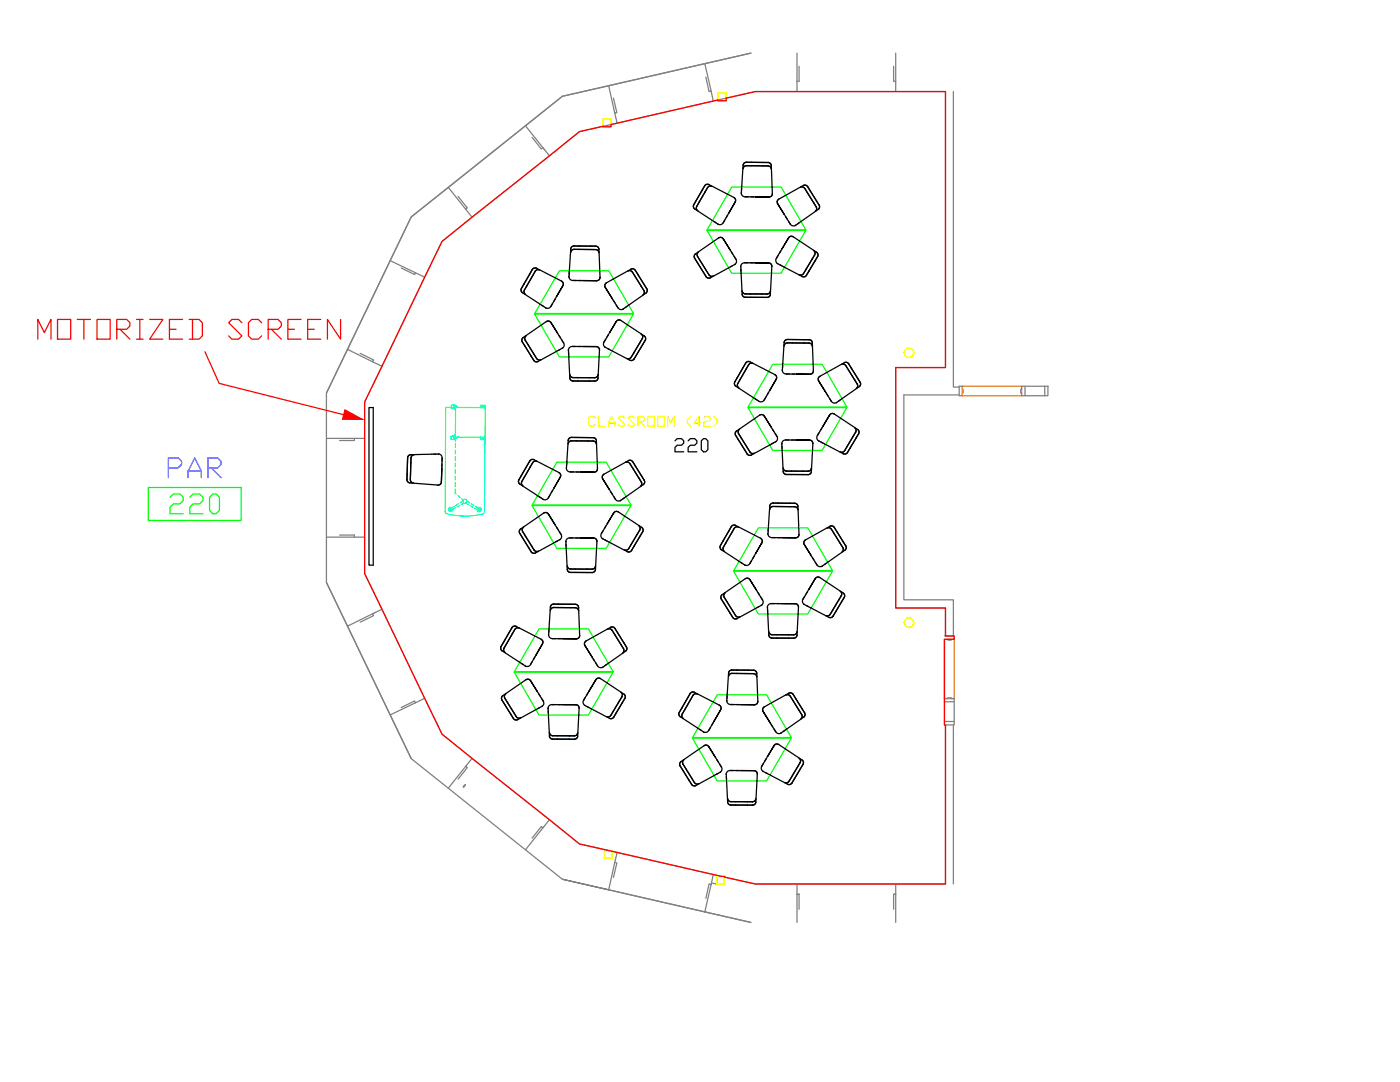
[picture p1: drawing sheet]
<svg xmlns="http://www.w3.org/2000/svg" width="279mm" height="216mm" viewBox="0 0 279 216" stroke-linecap="round" stroke-linejoin="round" font-family="sans-serif">
<defs><g id="words">
<text font-size="7.5" fill="#f00" x="6.7" y="68.8">MOTORIZED SCREEN</text>
<text font-size="7.5" fill="#00f" x="32.8" y="96.7">PAR</text>
<text font-size="7.5" fill="#0f0" x="33.2" y="103.7">220</text>
<text font-size="5.7" x="133.7" y="91.4">220</text>
<text font-size="5.3" fill="#ff0" x="116.4" y="86.4">CLASSROOM (42)</text>
</g></defs>
<!-- layer: WALL-FULL -->
<g fill="none" stroke="#808080" stroke-width=".25">
<path d="M121.5 17.1l-9.3 2.1-7.3 5.9 3.4 4.4M140.7 12.7l-19.2 4.4 1.2 5.5 .4-.1-.7-2.9M140.9 15.4l.6 2.9 .4-.1M141.9 18.2l-1.2-5.5 9.2-2.1-37.7 8.6-30.1 24.1-17 35.1v37.8l17 35.2 30.1 24M141.9 18.2l.4 2M142 18.5h.1M159.1 10.6v7.7M159.5 13.2v3h-.4M178.3 13.2v3h.5M178.8 10.6v7.7M190.3 18.3v58.9h1.1M89.5 37.4l-7.4 5.9-4.2 8.7 5 2.4"/>
<path d="M104.9 25.1l-15.4 12.3 3.4 4.4 .4-.3-1.9-2.3M106.2 27.4l1.8 2.3 .3-.2M108.6 29.7h.1M108.8 30h.1M109.7 31.1l-15.5 12.2M122.7 22.6l.5 2-7.6 1.7-5.9 4.8-1.4-1.6M142.3 20.2l8.5-1.9h37.9v55h-9.9v48h9.9v5.6M142.3 20.2l-19.1 4.4M77.9 52l-8.5 17.7 4.9 2.5 .3-.4-2.7-1.3M80.1 53.5l2.7 1.3 .1-.4M84.7 55.3l-8.5 17.8-1.9-.9M92.9 41.8l1.3 1.5-6 4.9-3.5 7.1-1.8-.9"/>
<path d="M69.4 69.7l-4.3 8.7M76.2 73.1l-3.4 7.1v34.2l3.4 7.2M191.4 77.1h.7v.6h.1l-.1 1.3h-.7zM191.4 78.8h-11v40.9h9.9v7.2M203.9 77.1h5.2v1.9h-5.2v-.6h-.2zM204.6 77.1v1.9M208.5 77.1v1.9M65.1 87.5h7.7M70.7 87.5v.4h-2.9M65.1 107.2h7.7M65.1 116.2l4.3 8.7M67.8 106.8h2.9v.4"/>
<path d="M69.4 124.9l6.8-3.3 8.5 17.7-1.8 .9M69.4 124.9l8.5 17.8M74.3 122.5l.3 .3-2.7 1.4M74.6 122.3l.1 .1M75 122.2h.1M84.7 139.3l3.5 7.2 6 4.8M188.5 139.4h.7v-.2l1.2 .2v5.3h-1.9zM188.5 126.9h1.9v.7h-.6v.1h-.6v-.1M82.9 140.2l-5 2.5 4.2 8.7M82.9 140.2l-.1-.3-2.7 1.3M92.4 157l.4-.4h.1l-.4 .5M92.9 152.9l1.3-1.6 15.5 12.3"/>
<path d="M92.9 152.9l.4 .3-1.9 2.3M92.9 152.9l-3.4 4.4M188.5 140h1.9M188.5 144h1.9M188.7 144.7v31.7h-37.9l-6.2-1.4M190.3 144.7v31.7M106.2 167.2l1.8-2.3 .3 .3-3.4 4.4M108.3 165.2l1.4-1.6 5.9 4.8 5.7 1.3M108.6 164.9h.1M121.5 177.5l19.2 4.5M122.2 169.9l1 .2-.5 2M122.4 175.1l.7-2.9-.4-.1-1.2 5.4"/>
<path d="M123.2 170.1l19.1 4.4M141.9 176.5l-1.2 5.5 9.2 2.1-37.7-8.7 9.3 2.1M141.9 176.5l-.4-.1-.6 2.9M142 176.2l1 .2M143.9 174.9l-1.6-.4-.4 2M159.1 178.4h.4v3M159.1 176.4v7.7M178.3 178.4h.5h-.5v3M178.8 176.4v7.7"/>
</g>
<!-- layer: DOOR-HEADER -->
<path d="M192.1 77.1h11.8v1.9h-11.8zM188.5 127.6h1.9v11.8h-1.9z" fill="none" stroke="#dd6e00" stroke-width=".25"/>
<!-- layer: COLUMNS -->
<g fill="none" stroke="#ff0" stroke-width=".25">
<path d="M143.2 18.5h1.7v1.6h-1.7zM143.3 18.6h1.5v1.4h-1.5zM120.3 23.7h1.7v1.6h-1.7zM120.4 23.8h1.4v1.4h-1.4zM120.6 169.7h1.6v1.6h-1.6zM120.7 169.8h1.4v1.4h-1.4zM121.8 169.8l.3 .1M143 174.9h1.6v1.6h-1.6zM143.1 175h1.4v1.4h-1.4z"/>
<circle cx="181.4" cy="70.4" r=".99"/>
<circle cx="181.4" cy="70.4" r=".91"/>
<circle cx="181.4" cy="124.3" r=".99"/>
<circle cx="181.4" cy="124.3" r=".91"/>
</g>
<!-- layer: AREA-ROOM-POLYLINE -->
<path d="M88.2 48.2l27.4-21.9 4.7-1.1v.1h1.7v-.5l21.2-4.8v.1h1.7v-.5l5.9-1.3h37.9v55h-9.9v48h9.9v5.6h1.7v.7h-1.9v17.1h.2v31.7h-37.9l-6.2-1.4v-.1h-.7l-28.3-6.5-27.4-21.9-15.4-32.1v-34.2z" fill="none" stroke="#f00" stroke-width=".25"/>
<!-- layer: AFUTL-P -->
<g fill="none" stroke="#0f0" stroke-width=".25">
<path d="M146 37.3h9.9l4.9 8.6h-19.7zM111.6 54h9.9l4.9 8.6h-19.7zM141.1 46h19.7l-4.9 8.5h-9.9zM106.7 62.7h19.7l-4.9 8.5h-9.9zM154.2 72.7h9.9l4.9 8.5h-19.7zM111.1 92.2h9.9l4.9 8.6h-19.7zM149.3 81.3h19.7l-4.9 8.6h-9.9zM106.2 100.9h19.7l-4.9 8.5h-9.9zM146.4 114h19.7l-4.9 8.5h-9.9zM151.4 105.3h9.8l4.9 8.6h-19.7zM102.6 134.1h19.8l-5 8.6h-9.8zM107.6 125.5h9.8l5 8.5h-19.7z"/>
<path d="M143.1 138.6h9.9l4.9 8.6h-19.7zM138.2 147.3h19.7l-4.9 8.5h-9.9z"/>
</g>
<!-- layer: _FURN -->
<g fill="none" stroke="#000" stroke-width=".25">
<path d="M140.6 37.1a.66 .66 0 0 1 .9-.3l5 2.6 .3 .4-.1 .5M140.6 37.1l-2.1 3.7M142.1 37.2a.66 .66 0 0 0-.9 .2l-2.1 3.8a.66 .66 0 0 0 .2 .9M147.9 38.6a.75 .75 0 0 0 .8 .7M147.9 38.6l.4-5.6a.64 .64 0 0 1 .7-.6h4.3a.66 .66 0 0 1 .6 .7l.2 5.5-.1 .5-.5 .2M148 38.4l-.1 .2M148 37.6v.4M148.3 33.7a.66 .66 0 0 1 .7-.6h4.3a.66 .66 0 0 1 .6 .6M148.7 39.3h2.1M148.7 39.3h.7M149.9 39.3h.5M153.5 39.3h-2.7h2.7"/>
<path d="M159.7 37.4a.66 .66 0 0 1 .9 .2l2.3 3.7a.66 .66 0 0 1-.2 .9M161.2 37.2l2.3 3.7a.66 .66 0 0 1-.2 .9l-4.6 3.2M161.2 37.2a.66 .66 0 0 0-.9-.2l-4.9 2.7-.3 .4 .1 .6M107.7 53.9a.66 .66 0 0 0-.9 .2l-2.1 3.8a.66 .66 0 0 0 .2 .9M110.8 59.6l-.3 .5M111 59.4l-1.1 1.7M112.3 57l.1-.5-.3-.4-5-2.6a.66 .66 0 0 0-.9 .3l-2.1 3.7a.64 .64 0 0 0 .2 .9l4.7 3.1M112.3 57l-1.3 2.4 1.3-2.4M113.5 55.3a.75 .75 0 0 0 .8 .7M113.6 55.1l-.1 .2M113.6 54.2v.5M113.9 50.4a.66 .66 0 0 1 .7-.6h4.3a.66 .66 0 0 1 .6 .6"/>
<path d="M114.3 56h2.1M114.3 56h.7M115.5 56h.6M118.9 49.1a.66 .66 0 0 1 .6 .6l.2 5.6-.1 .5-.5 .2M118.9 49.1h-4.3a.66 .66 0 0 0-.7 .6l-.4 5.6M119.1 56h-2.7h2.7M120.8 57.4l-.1-.6 .3-.4 4.9-2.7a.66 .66 0 0 1 .9 .2l2.3 3.7a.64 .64 0 0 1-.2 .9l-4.6 3.2M120.8 57.4l1.4 2.3-1.4-2.3M122.2 59.7l1.1 1.7M122.4 59.9l.3 .5M125.3 54.1a.66 .66 0 0 1 .9 .2l2.3 3.7a.66 .66 0 0 1-.2 .9M138.5 40.8a.66 .66 0 0 0 .2 .9l4.7 3.1"/>
<path d="M139.4 50.3a.66 .66 0 0 0-.2 .9l2.3 3.6a.66 .66 0 0 0 .9 .3M142.5 44.2l.4 .3M143.2 44.7l.2 .1M144.3 44.4a.75 .75 0 0 1-.9 .4M144.3 47.7l-.4-.3-.5 .1-4.6 3.1a.66 .66 0 0 0-.2 .9l2.3 3.7a.64 .64 0 0 0 .9 .2l4.9-2.7M144.3 47.7l1.5 2.3-1.5-2.3M144.7 43.9l-.4 .5M145.2 42.9l-.3 .5M145.4 42.7l-1.1 1.7M145.8 50l1.1 1.7M145.9 50.2l.3 .5M146.2 53l-.4 .2"/>
<path d="M146.5 51.2l.4 .5M146.7 52.7l-.1 .1M146.7 40.3l-1.3 2.4 1.3-2.4M146.9 51.7a.75 .75 0 0 1-.2 1M147.8 53.1l.3 5.6a.66 .66 0 0 0 .7 .6h4.3M147.8 53.1v.2M147.9 53.7v.4M148.1 58a.66 .66 0 0 0 .7 .6l4.3 .1a.66 .66 0 0 0 .6-.7M148.6 52.4a.75 .75 0 0 0-.8 .7M148.6 52.4h2.1M148.6 52.4h.7M149.8 52.4h.5"/>
<path d="M153.4 52.5l.5 .2 .1 .5-.3 5.5a.66 .66 0 0 1-.6 .7M153.4 52.5l-2.7-.1 2.7 .1M154.9 51.5a.75 .75 0 0 0 .2 1.1M155.1 52.6h.2M155.2 40.7l1.4 2.3-1.4-2.3M155.3 51l-.4 .5M155.6 52.8l.4 .2M155.8 50.1l-.3 .5M156 49.8l-1.1 1.7M156.6 43l1.1 1.7M156.8 43.2l.3 .5M157.4 44.1l.3 .6"/>
<path d="M157.4 47.5l.4-.3h.5l4.7 3.1a.66 .66 0 0 1 .2 .9l-2.3 3.7a.64 .64 0 0 1-.8 .3l-5-2.6M157.4 47.5l-1.4 2.3 1.4-2.3M157.7 44.7a.75 .75 0 0 0 1 .3M158.8 44.9l-.1 .1M159.5 44.4l-.3 .3M162.4 50a.66 .66 0 0 1 .2 .9l-2.2 3.7a.66 .66 0 0 1-.9 .2M105 67a.66 .66 0 0 0-.2 .9l2.3 3.6a.66 .66 0 0 0 .9 .3M108.1 60.9l.4 .3M108.8 61.4l.2 .1M109.9 61.1a.75 .75 0 0 1-.9 .4M110 64.4l-.5-.3-.5 .1-4.6 3.1a.66 .66 0 0 0-.2 .9l2.3 3.7a.64 .64 0 0 0 .9 .2l4.9-2.7M110 64.4l1.4 2.3-1.4-2.3"/>
<path d="M110.3 60.6l-.4 .5M111.4 66.7l1.1 1.7M111.6 66.9l.3 .5M111.8 69.7l-.4 .2M112.1 67.9l.4 .5M112.3 69.4l-.1 .1M112.5 68.4a.75 .75 0 0 1-.2 1M113.4 69.8v.2M113.5 70.4v.4M113.7 74.7a.66 .66 0 0 0 .7 .6l4.3 .1a.66 .66 0 0 0 .7-.7M114.2 69.1a.75 .75 0 0 0-.8 .7M114.2 69.1h2.1"/>
<path d="M114.2 69.1h.7M115.4 69.1h.6M119 69.2l.5 .2 .1 .4-.3 5.6a.66 .66 0 0 1-.6 .6h-4.3a.65 .65 0 0 1-.7-.6l-.3-5.6M119 69.2l-2.7-.1 2.7 .1M120.5 68.2a.75 .75 0 0 0 .2 1.1M120.7 69.3l5 2.6a.66 .66 0 0 0 .9-.3M120.7 69.3h.2M120.9 67.7l-.4 .5M121.2 69.5l.4 .2M121.4 66.8l-.3 .4M121.6 66.5l-1.1 1.7M123 60.8l.3 .6"/>
<path d="M123 64.2l.4-.3h.5l4.7 3.1a.66 .66 0 0 1 .2 .9l-2.2 3.7M123 64.2l-1.4 2.3 1.4-2.3M123.3 61.4a.75 .75 0 0 0 1 .3M124.4 61.6l-.1 .1M125.1 61.1l-.3 .3M128 66.7a.66 .66 0 0 1 .2 .9l-2.2 3.7a.66 .66 0 0 1-.9 .2M146.9 77.1l4.6 3M150.3 72.5a.66 .66 0 0 0-.9 .3l-2.2 3.7a.66 .66 0 0 0 .2 .9M150.7 79.6l.4 .2M152.5 79.8a.75 .75 0 0 1-1 .3M152.9 79.2l-.4 .6M153.4 78.3l-.3 .5"/>
<path d="M153.6 78l-1.1 1.8M154.9 75.7l.1-.5-.4-.4-4.9-2.6a.66 .66 0 0 0-.9 .2l-2.1 3.8a.64 .64 0 0 0 .2 .9M154.9 75.7l-1.3 2.3 1.3-2.3M156.1 73.9a.75 .75 0 0 0 .8 .7M156.1 73.8v.1M156.2 72.9v.5M156.5 69a.66 .66 0 0 1 .6-.6l4.4 .1a.66 .66 0 0 1 .6 .6M156.9 74.6h2.1M156.9 74.6h.7M158.1 74.6h.5M161.5 67.8a.66 .66 0 0 1 .6 .6l.2 5.6-.2 .5-.4 .2M161.5 67.8l-4.4-.1a.66 .66 0 0 0-.6 .6l-.4 5.6"/>
<path d="M161.7 74.7l-2.7-.1 2.7 .1M163.4 76l1.4 2.3-1.4-2.3M163.4 76l-.1-.5 .3-.4 4.9-2.7a.66 .66 0 0 1 .9 .2l2.3 3.7M164.8 78.3l1.1 1.8M165 78.6l.3 .5M165.6 79.5l.3 .6M167.7 79.8l-.3 .2M167.9 72.7a.66 .66 0 0 1 .9 .3l2.3 3.6a.66 .66 0 0 1-.2 .9M171.7 76.3a.66 .66 0 0 1-.2 .9l-4.6 3.2M82.7 90.7a.66 .66 0 0 0-.7 .7l-.1 4.3a.66 .66 0 0 0 .6 .7M87 90.6h-.4M87.6 90.6a.75 .75 0 0 1 .6 .8"/>
<path d="M87.6 90.6l-5.6 .1a.64 .64 0 0 0-.7 .7l-.1 4.3a.66 .66 0 0 0 .6 .7l5.6 .4 .5-.2 .2-.4M87.6 90.6h-.2M88.1 96.2l.1-2.8-.1 2.8M88.2 92.6v.5M88.2 91.4v2M88.2 91.4v.7M107.2 92.1a.66 .66 0 0 0-.9 .2l-2.2 3.8a.66 .66 0 0 0 .3 .9M107.6 99.1l.4 .3M108.3 99.6l.1 .1M109.4 99.3a.75 .75 0 0 1-1 .4M109.8 98.8l-.4 .5M110.3 97.8l-.3 .5"/>
<path d="M110.5 97.6l-1.1 1.7M111.8 95.2l.1-.5-.4-.4-4.9-2.6a.66 .66 0 0 0-.9 .3l-2.1 3.7a.64 .64 0 0 0 .2 .9l4.6 3.1M111.8 95.2l-1.3 2.4 1.3-2.4M113 93.5a.75 .75 0 0 0 .8 .7M113 93.3v.2M113.1 92.5v.4M113.8 94.2h2.1M113.8 94.2h.7M115 94.2h.5M115 88h-1a.66 .66 0 0 0-.6 .6M115 87.3h-.9a.66 .66 0 0 0-.7 .6l-.4 5.6M118.4 88a.66 .66 0 0 1 .6 .6"/>
<path d="M118.6 94.2h-2.7h2.7M119 88l.2 5.5-.1 .5-.5 .2M120.3 95.6l-.1-.6 .3-.4 4.9-2.7a.66 .66 0 0 1 .9 .2l2.3 3.7a.64 .64 0 0 1-.2 .9l-4.6 3.2M120.3 95.6l1.4 2.3-1.4-2.3M121.7 97.9l1.1 1.7M121.9 98.1l.3 .5M122.5 99l.3 .6M122.8 99.6a.75 .75 0 0 0 1 .3M123.9 99.8l-.1 .1M124.6 99.3l-.3 .3M124.8 92.3a.66 .66 0 0 1 .9 .2l2.3 3.7a.66 .66 0 0 1-.2 .9M146.8 86.9l2.3 3.7"/>
<path d="M147.6 85.6a.66 .66 0 0 0-.2 .9l2.3 3.7a.66 .66 0 0 0 .9 .2M151.4 80l.1 .1M152.5 83l-.4-.3-.5 .1-4.6 3.2a.66 .66 0 0 0-.2 .9M152.5 83l1.5 2.3-1.5-2.3M154 85.3l1 1.8M154.1 85.6l.3 .5M154.4 88.4l-.4 .2M154.7 86.5l.3 .6M154.9 88.1l-4.9 2.7a.66 .66 0 0 1-.9-.2M154.9 88.1l-.2 .1M155 87.1a.75 .75 0 0 1-.1 1M156 88.5v.1"/>
<path d="M156.1 89v.5M156.3 93.4a.66 .66 0 0 0 .7 .6h4.3a.66 .66 0 0 0 .6-.6M156.8 87.8a.75 .75 0 0 0-.8 .7M156.8 87.8h2.1M156.8 87.8h.7M158 87.8h.5M161.6 87.8l.4 .2 .2 .5-.3 5.6a.66 .66 0 0 1-.6 .6h-4.3a.64 .64 0 0 1-.7-.6l-.3-5.6M161.6 87.8h-2.7h2.7M163.1 86.9a.75 .75 0 0 0 .2 1M163.5 88l-.2-.1 5 2.6a.66 .66 0 0 0 .8-.2M163.5 86.3l-.4 .6M163.8 88.2l.4 .2"/>
<path d="M164 85.4l-.3 .5M164.2 85.1l-1.1 1.8M165.6 82.8l.4-.3 .5 .1 4.7 3.1a.66 .66 0 0 1 .2 .9l-2.3 3.7M165.6 82.8l-1.4 2.3 1.4-2.3M165.9 80.1a.75 .75 0 0 0 1 .3M167 80.3l-.1 .1M170.6 85.3a.66 .66 0 0 1 .2 .9l-2.2 3.7a.66 .66 0 0 1-.9 .3M104.5 105.2a.66 .66 0 0 0-.2 .9l2.3 3.6a.66 .66 0 0 0 .9 .3M109.4 102.6l-.4-.3-.5 .1-4.6 3.1a.66 .66 0 0 0-.2 .9l2.3 3.7a.64 .64 0 0 0 .9 .2l4.9-2.7M109.4 102.6l1.5 2.3-1.5-2.3M110.9 104.9l1.1 1.7M111 105.1l.3 .5"/>
<path d="M111.3 107.9l-.4 .2M111.6 106.1l.4 .5M111.8 107.6l-.2 .1M112 106.6a.75 .75 0 0 1-.2 1M112.9 108v.2M113 108.6v.4M113.2 112.9a.66 .66 0 0 0 .7 .6l4.3 .1a.66 .66 0 0 0 .6-.7M113.7 107.3a.75 .75 0 0 0-.8 .7M113.7 107.3h2.1M113.7 107.3h.7M114.9 107.3h.5M118.5 107.4l.5 .2 .1 .4-.3 5.6a.66 .66 0 0 1-.6 .6h-4.3a.65 .65 0 0 1-.7-.6l-.3-5.6"/>
<path d="M118.5 107.4l-2.7-.1 2.7 .1M120 106.4a.75 .75 0 0 0 .2 1.1M120.2 107.5h.2M120.4 105.9l-.4 .5M120.7 107.7l.4 .2M120.9 105l-.3 .5M121.1 104.7l-1.1 1.7M122.5 102.4l.4-.3h.5l4.7 3.1a.66 .66 0 0 1 .2 .9l-2.3 3.7a.64 .64 0 0 1-.8 .3l-5-2.6M122.5 102.4l-1.4 2.3 1.4-2.3M127.5 104.9a.66 .66 0 0 1 .2 .9l-2.2 3.7a.66 .66 0 0 1-.9 .2M144.7 118.3a.66 .66 0 0 0-.2 .9l2.3 3.6a.66 .66 0 0 0 .9 .3 .66 .66 0 0 1-.9-.3M147.4 105.2a.66 .66 0 0 0-.9 .2l-2.1 3.8a.66 .66 0 0 0 .2 .9"/>
<path d="M147.8 112.2l.4 .3M148.5 112.7l.2 .1M149.7 112.4a.75 .75 0 0 1-1 .4M149.7 115.7l-.5-.3-.5 .1-4.6 3.1a.66 .66 0 0 0-.1 .9l2.2 3.7a.64 .64 0 0 0 .9 .2l4.9-2.7M149.7 115.7l1.4 2.3-1.4-2.3M150 111.9l-.3 .5M150.5 110.9l-.3 .5M150.7 110.7l-1 1.7M151.1 118l1.1 1.7M151.3 118.3l.3 .4M151.8 119.2l.4 .5M152 108.3l.1-.5-.3-.4-5-2.6a.66 .66 0 0 0-.9 .3l-2.1 3.7a.64 .64 0 0 0 .2 .9l4.7 3.1"/>
<path d="M152 108.3l-1.3 2.4 1.3-2.4M152.2 119.7a.75 .75 0 0 1-.2 1M153.3 106.6a.75 .75 0 0 0 .7 .7M153.3 106.6l.3-5.6a.64 .64 0 0 1 .7-.6h4.3a.66 .66 0 0 1 .6 .7l.3 5.5-.2 .5-.5 .2M153.3 106.4v.2M153.3 105.6v.4M153.6 101.7a.66 .66 0 0 1 .7-.6h4.3a.66 .66 0 0 1 .6 .6M154 107.3h2.1M154 107.3h.7M155.2 107.3h.6M158.8 107.3h-2.7h2.7M160.3 119.5a.75 .75 0 0 0 .2 1.1"/>
<path d="M160.5 108.7l1.4 2.3-1.4-2.3M160.5 108.7l-.1-.6 .4-.4 4.8-2.7a.66 .66 0 0 1 .9 .2l2.3 3.7a.64 .64 0 0 1-.2 .9l-4.6 3.2M160.6 119l-.3 .6M161.1 118.1l-.2 .5M161.3 117.8l-1 1.8M161.9 111l1.1 1.7M162.1 111.2l.3 .5M162.7 112.1l.3 .6M162.7 115.5l.4-.3h.5l4.7 3.1a.66 .66 0 0 1 .2 .9l-2.2 3.7M162.7 115.5l-1.4 2.3 1.4-2.3M163 112.7a.75 .75 0 0 0 1 .3M164.2 112.9l-.2 .1"/>
<path d="M164.9 112.4l-.4 .3M165 105.4a.66 .66 0 0 1 .9 .2l2.3 3.7a.66 .66 0 0 1-.2 .9M167.7 118a.66 .66 0 0 1 .2 .9l-2.2 3.7a.66 .66 0 0 1-.9 .2M100.9 138.4a.66 .66 0 0 0-.1 .9l2.2 3.7a.66 .66 0 0 0 .9 .2M103.6 125.3a.66 .66 0 0 0-.8 .3l-2.2 3.7a.66 .66 0 0 0 .2 .9M104 132.4l.4 .2M104.8 132.8l.1 .1M105.9 132.6a.75 .75 0 0 1-1 .3M105.9 135.8l-.4-.3-.5 .1-4.6 3.2a.66 .66 0 0 0-.2 .9l2.3 3.7M105.9 135.8l1.4 2.3-1.4-2.3M106.2 132l-.3 .6M106.7 131.1l-.2 .5"/>
<path d="M106.9 130.8l-1 1.8M107.3 138.1l1.1 1.8M107.5 138.4l.3 .5M108.1 139.3l.3 .6M108.3 128.5v-.5l-.3-.4-5-2.6a.66 .66 0 0 0-.8 .3l-2.2 3.7a.64 .64 0 0 0 .2 .9l4.7 3M108.3 128.5l-1.4 2.3 1.4-2.3M108.4 139.9a.75 .75 0 0 1-.2 1M109.5 126.7a.75 .75 0 0 0 .8 .7M109.5 126.7l.3-5.5a.64 .64 0 0 1 .7-.7l4.3 .1a.66 .66 0 0 1 .7 .6l.2 5.6-.2 .5-.5 .2M109.5 126.6v.1M109.5 125.7v.5M109.8 121.8a.66 .66 0 0 1 .7-.6l4.3 .1a.66 .66 0 0 1 .7 .6"/>
<path d="M110.3 127.4h2M110.3 127.4h.6M111.4 127.4h.6M115 127.5l-2.7-.1 2.7 .1M116.7 128.8l1.5 2.3-1.5-2.3M116.7 128.8v-.5l.3-.4 4.9-2.7a.66 .66 0 0 1 .8 .2l2.3 3.7M117.5 138l-1 1.7a.75 .75 0 0 0 .2 1M118.2 131.1l1 1.8M118.3 131.4l.3 .5M118.9 132.3l.3 .6M118.9 135.6l.4-.3 .5 .1 4.7 3.1a.66 .66 0 0 1 .2 .9l-2.2 3.7a.64 .64 0 0 1-.9 .2l-4.9-2.6M118.9 135.6l-1.4 2.4 1.4-2.4"/>
<path d="M119.2 132.9a.75 .75 0 0 0 1.1 .3M120.4 133.1l-.1 .1M121.1 132.6l-.4 .2M121.3 125.5a.66 .66 0 0 1 .8 .3l2.3 3.6a.66 .66 0 0 1-.2 .9M123.9 138.1a.66 .66 0 0 1 .2 .9l-2.2 3.7a.66 .66 0 0 1-.9 .3M125 129.1a.66 .66 0 0 1-.2 .9l-4.5 3.2M139.2 138.5a.66 .66 0 0 0-.9 .2l-2.1 3.8a.66 .66 0 0 0 .2 .9M145 139.9a.75 .75 0 0 0 .8 .7M145 139.9l.4-5.6a.64 .64 0 0 1 .7-.6h4.3a.66 .66 0 0 1 .6 .7l.2 5.5-.1 .5-.5 .2M145.1 139.7l-.1 .2M145.1 138.9v.4M145.4 135a.66 .66 0 0 1 .7-.6h4.3a.66 .66 0 0 1 .6 .6"/>
<path d="M151.5 121l-.4 .2M152 120.7l-.1 .1M153.2 121.1v.2M153.2 121.7v.4M153.4 126a.66 .66 0 0 0 .7 .6l4.3 .1a.66 .66 0 0 0 .7-.7M153.9 120.4a.75 .75 0 0 0-.7 .7M153.9 120.4h2.1M153.9 120.4h.7M155.1 120.4h.6M156.8 138.7a.66 .66 0 0 1 .9 .2l2.3 3.7a.66 .66 0 0 1-.2 .9M158.3 138.6l2.3 3.6a.66 .66 0 0 1-.2 .9l-4.6 3.2M158.3 138.6a.66 .66 0 0 0-.9-.3l-4.9 2.7-.3 .5 .1 .5"/>
<path d="M158.7 120.5l.5 .2 .2 .5-.3 5.5a.66 .66 0 0 1-.7 .7l-4.3-.1a.65 .65 0 0 1-.7-.6l-.2-5.6M158.7 120.5l-2.7-.1 2.7 .1M160.5 120.6l4.9 2.6a.66 .66 0 0 0 .9-.3M160.5 120.6h.1M160.9 120.8l.5 .3M107.7 141.2l-.4 .2M108.2 140.9l-4.9 2.7a.66 .66 0 0 1-.8-.2M108.2 140.9l-.1 .1M109.4 141.3l.3 5.6a.66 .66 0 0 0 .6 .6h4.3M109.4 141.3v.1M109.4 141.8v.5M109.7 146.2a.66 .66 0 0 0 .6 .6h4.3a.66 .66 0 0 0 .7-.6"/>
<path d="M110.2 140.6a.75 .75 0 0 0-.8 .7M110.2 140.6h2M110.2 140.6h.6M111.3 140.6h.6M114.9 140.6l.5 .2 .2 .5-.3 5.6a.66 .66 0 0 1-.7 .6M114.9 140.6h-2.7h2.7M116.7 140.7l.1 .1M117.2 141l.4 .2M136.5 151.6a.66 .66 0 0 0-.2 .9l2.3 3.7a.66 .66 0 0 0 .9 .2M139.6 145.5l.4 .3M140.3 146l.2 .1M141.4 145.7a.75 .75 0 0 1-.9 .4"/>
<path d="M141.4 149l-.4-.3-.5 .1-4.6 3.2a.66 .66 0 0 0-.2 .8l2.3 3.7a.64 .64 0 0 0 .9 .2l4.9-2.6M141.4 149l1.5 2.3-1.5-2.3M141.8 145.2l-.4 .5M142.3 144.2l-.3 .5M142.5 144l-1.1 1.7M142.9 151.3l1.1 1.7M143.1 151.6l.2 .4M143.3 154.3l-.4 .2M143.6 152.5l.4 .5M143.8 154.1h-.1M143.8 141.6l.1-.5-.3-.4-5-2.6a.66 .66 0 0 0-.9 .3l-2.1 3.7a.64 .64 0 0 0 .2 .9l4.7 3.1M143.8 141.6l-1.3 2.4 1.3-2.4"/>
<path d="M144 153a.75 .75 0 0 1-.2 1.1M144.9 154.4v.2M145 155v.5M145.2 159.3a.66 .66 0 0 0 .7 .7h4.3a.66 .66 0 0 0 .6-.6M145.7 153.7a.75 .75 0 0 0-.8 .7M145.7 153.7l2.1 .1M145.7 153.7h.7M145.8 140.6h2.1M145.8 140.6h.7M146.9 153.8h.5M147 140.6h.5M150.5 153.8l.5 .2 .1 .5-.3 5.5a.66 .66 0 0 1-.6 .7l-4.3-.1a.65 .65 0 0 1-.7-.6l-.3-5.6"/>
<path d="M150.5 153.8h-2.7h2.7M150.6 140.6h-2.7h2.7M152 152.9a.75 .75 0 0 0 .2 1M152.2 153.9l.2 .1M152.3 142l1.4 2.3-1.4-2.3M152.4 152.3l-.4 .6M152.7 154.1l.4 .3M152.9 151.4l-.3 .5M153.1 151.1l-1.1 1.8M153.7 144.3l1.1 1.7M153.9 144.5l.3 .5M154.5 145.5l.3 .5"/>
<path d="M154.5 148.8l.4-.3 .5 .1 4.7 3a.66 .66 0 0 1 .2 .9l-2.3 3.7a.64 .64 0 0 1-.8 .3l-5-2.6M154.5 148.8l-1.4 2.3 1.4-2.3M154.8 146a.75 .75 0 0 0 1 .3M155.9 146.2l-.1 .1M156.6 145.7l-.3 .3M159.5 151.3a.66 .66 0 0 1 .2 .9l-2.2 3.7a.66 .66 0 0 1-.9 .2"/>
</g>
<!-- layer: AFUST-P -->
<g fill="none" stroke="#0ff" stroke-width=".25">
<path d="M90.7 87l-.7 .1v.5M90.8 97.5v.9l.3 .2M90.8 96.3v.8M90.8 95v.8M90.9 93.7l-.1 .8M90.9 92.4v.8M90.9 91.1v.8M90.9 89.8v.8M90.9 88.5v.8M90.9 87.2l5.9 .1-.2 .3-.7-.4M90.9 86.6l-.4 .7 .1 .2 .2 .1 .7-.4M90.9 87.5a.7 .7 0 0 1-.9 .1"/>
<path d="M91 81a.69 .69 0 0 0-.9-.1l-.1 .5 .7 .1M91.4 98.9l.4 .4M92.1 99.5l.4 .3M92.4 100l-.6 .3M93.2 100l.5 .3M95.9 87.2v.5h.6h.3v-.2M95.9 81.3l.7-.3 .2 .1v.2M95.9 81.3h.9l-.2 21.1a11.7 11.7 0 0 1-7.7-.1v-21h2.6l-.7-.3-.2 .2 .3 .7M95.9 80.9l.6-.1 .3 .1v.2M95.9 80.9v.4M96.8 81.3h-5.9v6.8M90.2 101.3a.44 .44 0 0 0-.7 .2 .44 .44 0 0 0 .3 .6 .44 .44 0 0 0 .6-.5"/>
<path d="M90.7 101l-.9 .5M90.9 101.3l-.9 .5M91.5 100.5l-.5 .3M91.7 100.9l-.5 .3M92.6 100.4l-.6 .3M92.9 100.4l.6 .3M93.8 100.9l.6 .3M94 100.5l.6 .4M94.7 101.4l.8 .4M94.9 101l.8 .5M95.3 101.3a.44 .44 0 0 1 .7 .2 .44 .44 0 0 1-.3 .6 .44 .44 0 0 1-.5-.5"/>
<circle cx="89.9" cy="101.7" r=".16"/>
<circle cx="92.8" cy="100" r=".41"/>
<circle cx="95.6" cy="101.7" r=".16"/>
</g>
<!-- layer: CLFUR -->
<path d="M73.6 81.3h.9v31.5h-.9z" fill="none" stroke="#000" stroke-width=".25"/>
<!-- layer: ELECT -->
<path d="M40.9 70.2l2.8 6.3 28.7 7.2" fill="none" stroke="#f00" stroke-width=".25"/>
<!-- layer: DIMENSIONS -->
<path d="M68.8 81.8l3.6 1.9h-4.1z" fill="#f00" stroke="#f00" stroke-width=".2"/>
<!-- layer: _NUMBERS -->
<path d="M29.6 97.3h18.5v6.5h-18.5z" fill="none" stroke="#0f0" stroke-width=".25"/>
<use href="#words"/>
</svg>
